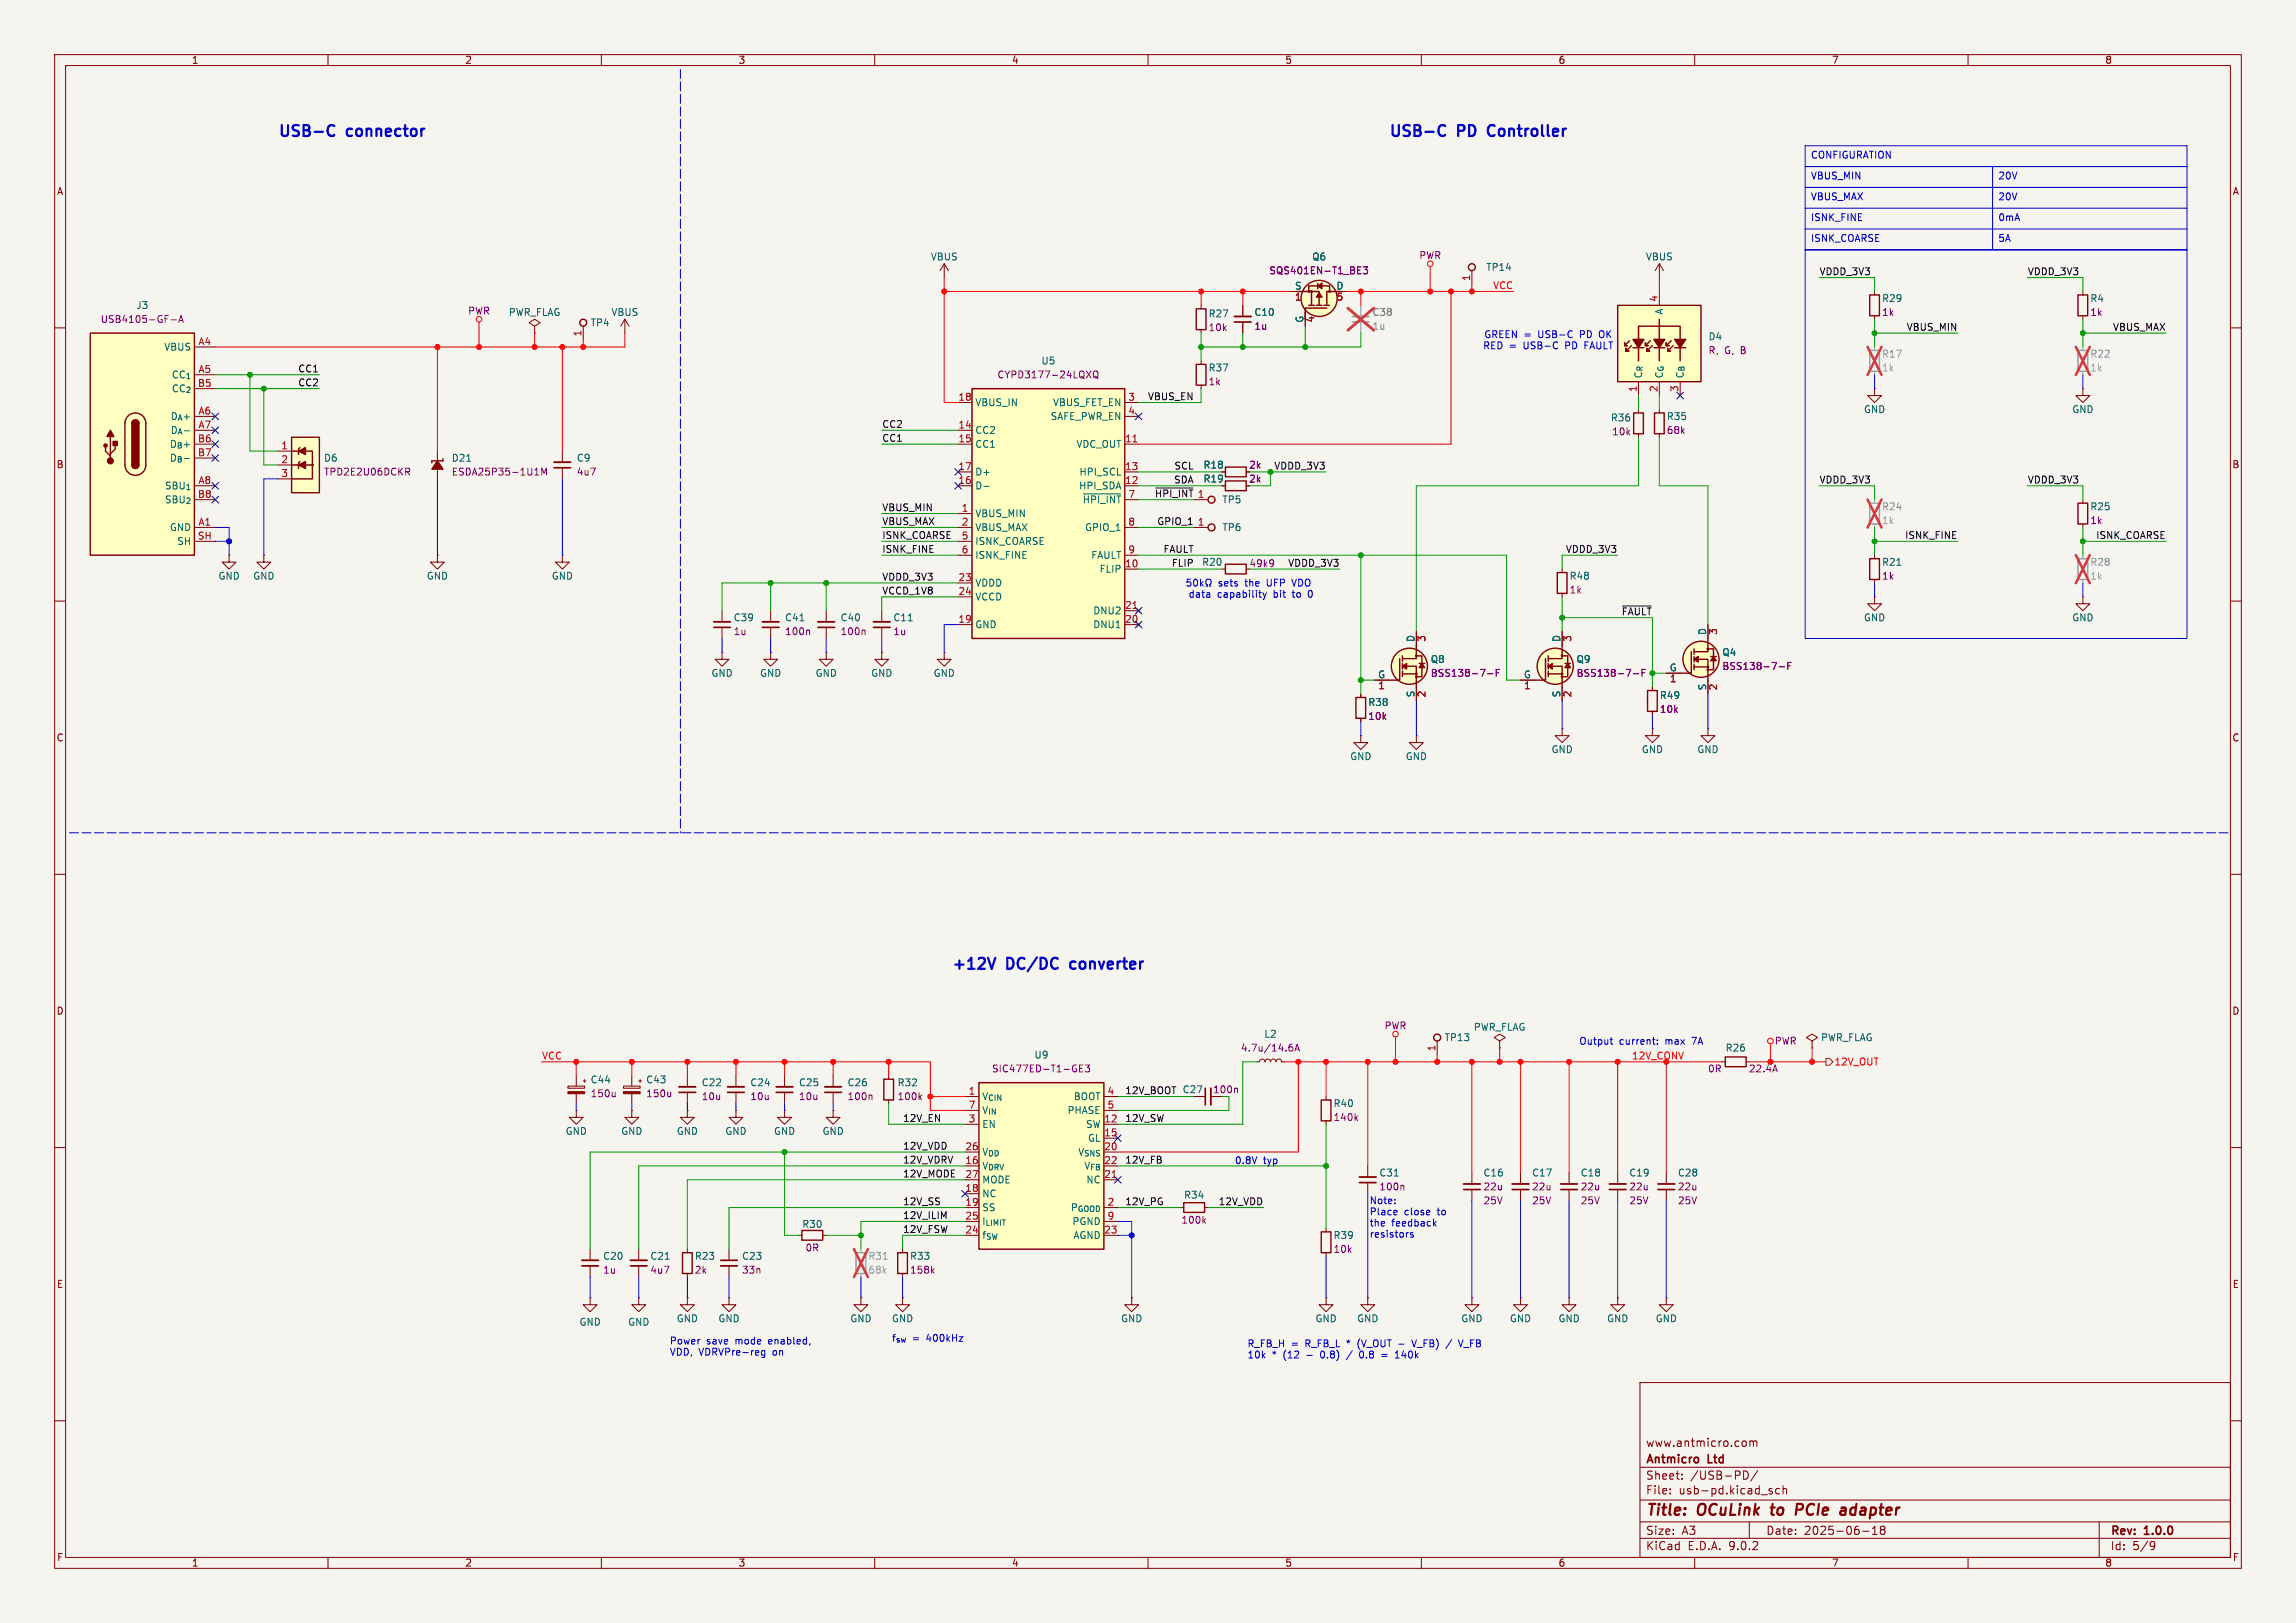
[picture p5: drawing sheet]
<svg xmlns="http://www.w3.org/2000/svg" width="420mm" height="297mm" viewBox="0 0 420 297" stroke-linecap="round" stroke-linejoin="round" font-family="sans-serif">
<defs><g id="words">
<g font-size="2.8" fill="#0000c2">
<text x="50.8" y="25.2">USB-C</text>
<text x="63.6" y="25.2">connector</text>
<text x="254" y="25.2">USB-C</text>
<text x="266.8" y="25.2">PD</text>
<text x="273.1" y="25.2">Controller</text>
<text x="174" y="177.6">+12V</text>
<text x="184.3" y="177.6">DC/DC</text>
<text x="196.7" y="177.6">converter</text>
</g>
<g font-size="2.8" fill="#840000">
<text x="301" y="277.9">Title:</text>
<text x="310.6" y="277.9">OCuLink</text>
<text x="324.9" y="277.9">to</text>
<text x="330.2" y="277.9">PCIe</text>
<text x="339.1" y="277.9">adapter</text>
</g>
<g font-size="2.1" fill="#840000">
<text x="301" y="268.2">Antmicro</text>
<text x="301" y="265">www.antmicro.com</text>
<text x="312.5" y="268.2">Ltd</text>
<text x="301" y="273.7">File:</text>
<text x="301" y="271">Sheet:</text>
<text x="307.1" y="273.7">usb-pd.kicad_sch</text>
<text x="309.2" y="271">/USB-PD/</text>
<text x="301" y="281.1">Size:</text>
<text x="307.6" y="281.1">A3</text>
<text x="323" y="281.1">Date:</text>
<text x="330" y="281.1">2025-06-18</text>
<text x="386" y="281.3">Rev:</text>
<text x="392.4" y="281.3">1.0.0</text>
<text x="301" y="283.9">KiCad</text>
<text x="308.7" y="283.9">E.D.A.</text>
<text x="316.3" y="283.9">9.0.2</text>
<text x="386" y="283.9">Id:</text>
<text x="390.1" y="283.9">5/9</text>
</g>
<g font-size="1.8" fill="#840000">
<text x="35" y="11.9">1</text>
<text x="85" y="11.9">2</text>
<text x="135" y="11.9">3</text>
<text x="185" y="11.9">4</text>
<text x="235" y="11.9">5</text>
<text x="285" y="11.9">6</text>
<text x="335" y="11.9">7</text>
<text x="385" y="11.9">8</text>
<text x="10.3" y="35.9">A</text>
<text x="408.3" y="35.9">A</text>
<text x="10.3" y="85.9">B</text>
<text x="228.4" y="86">2k</text>
<text x="228.4" y="88.5">2k</text>
<text x="408.2" y="85.9">B</text>
<text x="10.3" y="135.9">C</text>
<text x="408.2" y="135.9">C</text>
<text x="10.3" y="185.9">D</text>
<text x="408.2" y="185.9">D</text>
<text x="10.3" y="235.9">E</text>
<text x="408.3" y="235.9">E</text>
<text x="10.3" y="285.9">F</text>
<text x="35" y="286.9">1</text>
<text x="85" y="286.9">2</text>
<text x="135" y="286.9">3</text>
<text x="185" y="286.9">4</text>
<text x="235" y="286.9">5</text>
<text x="285" y="286.9">6</text>
<text x="335" y="286.9">7</text>
<text x="385" y="286.9">8</text>
<text x="408.3" y="285.9">F</text>
</g>
<g font-size="1.8" fill="#0000c2">
<text x="331.2" y="29.3">CONFIGURATION</text>
<text x="331.2" y="33.2">VBUS_MIN</text>
<text x="365.4" y="33.2">20V</text>
<text x="331.2" y="37">VBUS_MAX</text>
<text x="331.2" y="40.8">ISNK_FINE</text>
<text x="365.4" y="37">20V</text>
<text x="365.4" y="40.8">0mA</text>
<text x="331.2" y="44.6">ISNK_COARSE</text>
<text x="365.4" y="44.6">5A</text>
<text x="271.2" y="64.1">RED =</text>
<text x="271.4" y="62.1">GREEN =</text>
<text x="278.8" y="64.1">USB-C</text>
<text x="281.5" y="62.1">USB-C</text>
<text x="286.6" y="64.1">PD</text>
<text x="289.3" y="62.1">PD</text>
<text x="290.3" y="64.1">FAULT</text>
<text x="293" y="62.1">OK</text>
<text x="222.8" y="107.5">sets</text>
<text x="227.9" y="107.5">the</text>
<text x="232" y="107.5">UFP</text>
<text x="236.9" y="107.5">VDO</text>
<text x="217.3" y="109.6">data</text>
<text x="222.7" y="109.6">capability</text>
<text x="233.1" y="109.6">bit</text>
<text x="236.7" y="109.6">to</text>
<text x="239.8" y="109.6">0</text>
<text x="288.8" y="191.3">Output</text>
<text x="296.2" y="191.3">current:</text>
<text x="304.7" y="191.3">max</text>
<text x="309.8" y="191.3">7A</text>
<text x="225.8" y="213.1">0.8V</text>
<text x="231.1" y="213.1">typ</text>
<text x="250.4" y="220.4">Note:</text>
<text x="250.4" y="222.5">Place</text>
<text x="250.4" y="224.5">the</text>
<text x="250.4" y="226.6">resistors</text>
<text x="254.6" y="224.5">feedback</text>
<text x="256.9" y="222.5">close</text>
<text x="263.1" y="222.5">to</text>
<text x="163.1" y="245.6">f_{sw}</text>
<text x="166.9" y="245.6">=</text>
<text x="169.6" y="245.6">400kHz</text>
<text x="122.4" y="246.1">Power</text>
<text x="122.4" y="248.2">VDD, VDRVPre-reg</text>
<text x="129.2" y="246.1">save</text>
<text x="134.6" y="246.1">mode</text>
<text x="140.9" y="246.1">enabled,</text>
<text x="141.5" y="248.2">on</text>
<text x="228.1" y="246.6">R_FB_H</text>
<text x="228.1" y="248.7">10k</text>
<text x="232.7" y="248.7">*</text>
<text x="234.8" y="248.7">(12</text>
<text x="236.2" y="246.6">=</text>
<text x="238.9" y="246.6">R_FB_L</text>
<text x="239.3" y="248.7">-</text>
<text x="242" y="248.7">0.8)</text>
<text x="246.7" y="246.6">*</text>
<text x="248.8" y="246.6">(V_OUT -</text>
<text x="249.6" y="248.7">0.8</text>
<text x="253.8" y="248.7">=</text>
<text x="256.5" y="248.7">140k</text>
<text x="259.2" y="246.6">V_FB)</text>
<text x="268.2" y="246.6">V_FB</text>
</g>
<g font-size="1.8" fill="#006464">
<text x="170.2" y="47.9">VBUS</text>
<text x="239.9" y="47.9">Q6</text>
<text x="301" y="47.9">VBUS</text>
<text x="236.8" y="53.1">S</text>
<text x="244.4" y="53.1">D</text>
<text x="271.8" y="49.8">TP14</text>
<text x="24.8" y="56.7">J3</text>
<text x="93" y="58">PWR_FLAG</text>
<text x="107.9" y="59.9">TP4</text>
<text x="111.7" y="58">VBUS</text>
<text x="221" y="58.3">R27</text>
<text x="229.4" y="58">C10</text>
<text x="238.5" y="59.2" transform="rotate(-90 238.5 59.2)">G</text>
<text x="304.4" y="57.7" transform="rotate(-90 304.4 57.7)">A</text>
<text x="344.2" y="55.5">R29</text>
<text x="382.3" y="55.5">R4</text>
<text x="30" y="64.4">VBUS</text>
<text x="312.4" y="62.5">D4</text>
<text x="31.3" y="69.4">CC_{1}</text>
<text x="31.3" y="72">CC_{2}</text>
<text x="190.4" y="66.9">U5</text>
<text x="221" y="68.2">R37</text>
<text x="300.6" y="69.3" transform="rotate(-90 300.6 69.3)">C_{R}</text>
<text x="304.4" y="69.3" transform="rotate(-90 304.4 69.3)">C_{G}</text>
<text x="308.2" y="69.3" transform="rotate(-90 308.2 69.3)">C_{B}</text>
<text x="31.1" y="77.1">D_{A}+</text>
<text x="178.3" y="74.5">VBUS_IN</text>
<text x="192.1" y="77.1">SAFE_PWR_EN</text>
<text x="192.5" y="74.5">VBUS_FET_EN</text>
<text x="294.6" y="77.3">R36</text>
<text x="304.8" y="77.1">R35</text>
<text x="340.9" y="75.8">GND</text>
<text x="379" y="75.8">GND</text>
<text x="31" y="82.1">D_{B}+</text>
<text x="31.1" y="79.6">D_{A}-</text>
<text x="178.3" y="79.6">CC2</text>
<text x="178.3" y="82.1">CC1</text>
<text x="196.8" y="82.1">VDC_OUT</text>
<text x="30" y="89.8">SBU_{1}</text>
<text x="31" y="84.7">D_{B}-</text>
<text x="59.2" y="84.7">D6</text>
<text x="82.5" y="84.7">D21</text>
<text x="105.4" y="84.7">C9</text>
<text x="178.3" y="87.2">D+</text>
<text x="178.3" y="89.8">D-</text>
<text x="197.3" y="89.8">HPI_SDA</text>
<text x="197.3" y="87.2">HPI_SCL</text>
<text x="220" y="86">R18</text>
<text x="220" y="88.5">R19</text>
<text x="30" y="92.3">SBU_{2}</text>
<text x="178.3" y="94.8">VBUS_MIN</text>
<text x="198" y="92.3">~{HPI_INT}</text>
<text x="223.5" y="92.3">TP5</text>
<text x="382.3" y="93.6">R25</text>
<text x="31" y="97.4">GND</text>
<text x="32.3" y="99.9">SH</text>
<text x="178.3" y="97.4">VBUS_MAX</text>
<text x="178.3" y="99.9">ISNK_COARSE</text>
<text x="198.4" y="97.4">GPIO_1</text>
<text x="223.5" y="97.4">TP6</text>
<text x="39.9" y="106.3">GND</text>
<text x="46.2" y="106.3">GND</text>
<text x="78" y="106.3">GND</text>
<text x="100.8" y="106.3">GND</text>
<text x="178.3" y="102.5">ISNK_FINE</text>
<text x="178.3" y="107.5">VDDD</text>
<text x="199.5" y="102.5">FAULT</text>
<text x="201" y="105">FLIP</text>
<text x="219.8" y="103.7">R20</text>
<text x="287" y="106.3">R48</text>
<text x="344.2" y="103.7">R21</text>
<text x="134.1" y="113.9">C39</text>
<text x="143.5" y="113.9">C41</text>
<text x="153.7" y="113.9">C40</text>
<text x="163.3" y="113.9">C11</text>
<text x="178.3" y="110.1">VCCD</text>
<text x="199.9" y="112.6">DNU2</text>
<text x="340.9" y="113.9">GND</text>
<text x="379" y="113.9">GND</text>
<text x="178.3" y="115.2">GND</text>
<text x="199.9" y="115.2">DNU1</text>
<text x="258.8" y="117.6" transform="rotate(-90 258.8 117.6)">D</text>
<text x="285.5" y="117.6" transform="rotate(-90 285.5 117.6)">D</text>
<text x="312.2" y="116.3" transform="rotate(-90 312.2 116.3)">D</text>
<text x="130" y="124.1">GND</text>
<text x="138.9" y="124.1">GND</text>
<text x="149.1" y="124.1">GND</text>
<text x="159.3" y="124.1">GND</text>
<text x="170.7" y="124.1">GND</text>
<text x="252" y="124.2">G</text>
<text x="261.6" y="121.5">Q8</text>
<text x="278.7" y="124.2">G</text>
<text x="288.3" y="121.5">Q9</text>
<text x="305.3" y="122.9">G</text>
<text x="315" y="120.2">Q4</text>
<text x="250.2" y="129.4">R38</text>
<text x="258.8" y="127.7" transform="rotate(-90 258.8 127.7)">S</text>
<text x="285.5" y="127.7" transform="rotate(-90 285.5 127.7)">S</text>
<text x="303.5" y="128.1">R49</text>
<text x="312.2" y="126.4" transform="rotate(-90 312.2 126.4)">S</text>
<text x="246.9" y="139.3">GND</text>
<text x="257" y="139.3">GND</text>
<text x="283.7" y="138">GND</text>
<text x="300.2" y="138">GND</text>
<text x="310.4" y="138">GND</text>
<text x="231.2" y="190.1">L2</text>
<text x="264.2" y="190.7">TP13</text>
<text x="269.5" y="188.8">PWR_FLAG</text>
<text x="333" y="190.7">PWR_FLAG</text>
<text x="189.1" y="193.9">U9</text>
<text x="315.6" y="192.6">R26</text>
<text x="107.9" y="198.4">C44</text>
<text x="118.1" y="198.4">C43</text>
<text x="128.3" y="199">C22</text>
<text x="137.2" y="199">C24</text>
<text x="146" y="199">C25</text>
<text x="154.9" y="199">C26</text>
<text x="164.1" y="199">R32</text>
<text x="179.6" y="201.5">V_{CIN}</text>
<text x="196.3" y="201.5">BOOT</text>
<text x="216.2" y="200.2">C27</text>
<text x="243.8" y="202.8">R40</text>
<text x="103.4" y="207.9">GND</text>
<text x="113.5" y="207.9">GND</text>
<text x="123.7" y="207.9">GND</text>
<text x="132.6" y="207.9">GND</text>
<text x="141.5" y="207.9">GND</text>
<text x="150.4" y="207.9">GND</text>
<text x="179.6" y="204.1">V_{IN}</text>
<text x="179.6" y="206.6">EN</text>
<text x="195.2" y="204.1">PHASE</text>
<text x="198.6" y="206.6">SW</text>
<text x="198.9" y="209.1">GL</text>
<text x="179.6" y="211.7">V_{DD}</text>
<text x="179.6" y="214.2">V_{DRV}</text>
<text x="197.1" y="211.7">V_{SNS}</text>
<text x="198.2" y="214.2">V_{FB}</text>
<text x="252.2" y="215.5">C31</text>
<text x="271.3" y="215.5">C16</text>
<text x="280.2" y="215.5">C17</text>
<text x="289.1" y="215.5">C18</text>
<text x="297.9" y="215.5">C19</text>
<text x="306.8" y="215.5">C28</text>
<text x="179.6" y="216.8">MODE</text>
<text x="179.6" y="219.3">NC</text>
<text x="179.6" y="221.8">SS</text>
<text x="195.7" y="221.8">P_{GOOD}</text>
<text x="198.6" y="216.8">NC</text>
<text x="216.5" y="219.6">R34</text>
<text x="146.6" y="224.9">R30</text>
<text x="179.6" y="224.4">I_{LIMIT}</text>
<text x="179.6" y="226.9">f_{SW}</text>
<text x="196.1" y="224.4">PGND</text>
<text x="196.3" y="226.9">AGND</text>
<text x="243.8" y="226.9">R39</text>
<text x="110.2" y="230.7">C20</text>
<text x="118.9" y="230.7">C21</text>
<text x="127" y="230.7">R23</text>
<text x="135.6" y="230.7">C23</text>
<text x="166.4" y="230.7">R33</text>
<text x="105.9" y="242.8">GND</text>
<text x="114.8" y="242.8">GND</text>
<text x="123.7" y="242.2">GND</text>
<text x="131.3" y="242.2">GND</text>
<text x="155.4" y="242.2">GND</text>
<text x="163.1" y="242.2">GND</text>
<text x="205" y="242.2">GND</text>
<text x="240.5" y="242.2">GND</text>
<text x="248.2" y="242.2">GND</text>
<text x="267.2" y="242.2">GND</text>
<text x="276.1" y="242.2">GND</text>
<text x="285" y="242.2">GND</text>
<text x="293.9" y="242.2">GND</text>
<text x="302.8" y="242.2">GND</text>
</g>
<g font-size="1.8" fill="#840084">
<text x="259.5" y="47.6">PWR</text>
<text x="232.1" y="50.4">SQS401EN-T1_BE3</text>
<text x="18.3" y="59.3">USB4105-GF-A</text>
<text x="85.5" y="57.8">PWR</text>
<text x="344.2" y="58">1k</text>
<text x="382.3" y="58">1k</text>
<text x="221" y="60.8">10k</text>
<text x="229.4" y="60.6">1u</text>
<text x="312.4" y="65">R,</text>
<text x="315.5" y="65">G, B</text>
<text x="182.4" y="69.4">CYPD3177-24LQXQ</text>
<text x="221" y="70.7">1k</text>
<text x="294.8" y="79.9">10k</text>
<text x="304.8" y="79.6">68k</text>
<text x="59.2" y="87.2">TPD2E2U06DCKR</text>
<text x="82.5" y="87.2">ESDA25P35-1U1M</text>
<text x="105.4" y="87.2">4u7</text>
<text x="382.3" y="96.1">1k</text>
<text x="228.5" y="104">49k9</text>
<text x="344.2" y="106.3">1k</text>
<text x="287" y="108.8">1k</text>
<text x="134.1" y="116.4">1u</text>
<text x="143.5" y="116.4">100n</text>
<text x="153.7" y="116.4">100n</text>
<text x="163.3" y="116.4">1u</text>
<text x="261.6" y="124.1">BSS138-7-F</text>
<text x="288.3" y="124.1">BSS138-7-F</text>
<text x="315" y="122.8">BSS138-7-F</text>
<text x="250.2" y="131.9">10k</text>
<text x="303.5" y="130.7">10k</text>
<text x="253.2" y="188.6">PWR</text>
<text x="324.5" y="191.4">PWR</text>
<text x="181.4" y="196.4">SIC477ED-T1-GE3</text>
<text x="226.9" y="192.6">4.7u/14.6A</text>
<text x="312.4" y="196.4">0R</text>
<text x="319.8" y="196.4">22.4A</text>
<text x="107.9" y="201">150u</text>
<text x="118.1" y="201">150u</text>
<text x="128.3" y="201.5">10u</text>
<text x="137.2" y="201.5">10u</text>
<text x="146" y="201.5">10u</text>
<text x="154.9" y="201.5">100n</text>
<text x="164.1" y="201.5">100k</text>
<text x="243.8" y="205.3">140k</text>
<text x="252.2" y="218">100n</text>
<text x="271.3" y="218">22u</text>
<text x="271.3" y="220.6">25V</text>
<text x="280.2" y="218">22u</text>
<text x="280.2" y="220.6">25V</text>
<text x="289.1" y="218">22u</text>
<text x="289.1" y="220.6">25V</text>
<text x="297.9" y="218">22u</text>
<text x="298" y="220.6">25V</text>
<text x="306.8" y="218">22u</text>
<text x="306.8" y="220.6">25V</text>
<text x="216" y="224.1">100k</text>
<text x="110.2" y="233.3">1u</text>
<text x="118.9" y="233.3">4u7</text>
<text x="127" y="233.3">2k</text>
<text x="135.6" y="233.3">33n</text>
<text x="147.3" y="229.2">0R</text>
<text x="166.4" y="233.3">158k</text>
<text x="243.8" y="229.5">10k</text>
</g>
<g font-size="1.8" fill="#a90000">
<text x="269" y="51.5" transform="rotate(-90 269 51.5)">1</text>
<text x="236.8" y="55.3">1</text>
<text x="240.7" y="59.1" transform="rotate(-90 240.7 59.1)">4</text>
<text x="244.4" y="55.3">5</text>
<text x="303.3" y="55.3" transform="rotate(-90 303.3 55.3)">4</text>
<text x="36.2" y="63.2">A4</text>
<text x="106.4" y="61.7" transform="rotate(-90 106.4 61.7)">1</text>
<text x="36.1" y="70.9">B5</text>
<text x="36.2" y="68.3">A5</text>
<text x="299.5" y="71.8" transform="rotate(-90 299.5 71.8)">1</text>
<text x="303.3" y="71.8" transform="rotate(-90 303.3 71.8)">2</text>
<text x="307.1" y="71.8" transform="rotate(-90 307.1 71.8)">3</text>
<text x="36.2" y="75.9">A6</text>
<text x="175.2" y="73.4">18</text>
<text x="206.3" y="73.4">3</text>
<text x="206.3" y="75.9">4</text>
<text x="36.1" y="81">B6</text>
<text x="36.1" y="83.6">B7</text>
<text x="36.2" y="78.5">A7</text>
<text x="51.4" y="82.3">1</text>
<text x="175.2" y="78.5">14</text>
<text x="175.2" y="81">15</text>
<text x="205.7" y="81">11</text>
<text x="36.2" y="88.6">A8</text>
<text x="51.4" y="84.8">2</text>
<text x="51.4" y="87.4">3</text>
<text x="175.2" y="86.1">17</text>
<text x="175.2" y="88.6">16</text>
<text x="205.7" y="86.1">13</text>
<text x="205.7" y="88.6">12</text>
<text x="36.1" y="91.2">B8</text>
<text x="175.8" y="93.7">1</text>
<text x="206.3" y="91.2">7</text>
<text x="219" y="91.2">1</text>
<text x="36.1" y="98.8">SH</text>
<text x="36.2" y="96.3">A1</text>
<text x="175.8" y="96.3">2</text>
<text x="175.8" y="98.8">5</text>
<text x="175.8" y="101.3">6</text>
<text x="206.3" y="96.3">8</text>
<text x="206.3" y="101.3">9</text>
<text x="219" y="96.3">1</text>
<text x="175.2" y="106.4">23</text>
<text x="205.7" y="103.9">10</text>
<text x="175.2" y="109">24</text>
<text x="205.7" y="111.5">21</text>
<text x="175.2" y="114">19</text>
<text x="205.7" y="114">20</text>
<text x="261.1" y="117.5" transform="rotate(-90 261.1 117.5)">3</text>
<text x="287.7" y="117.5" transform="rotate(-90 287.7 117.5)">3</text>
<text x="314.4" y="116.3" transform="rotate(-90 314.4 116.3)">3</text>
<text x="305.4" y="125.2">1</text>
<text x="252" y="126.4">1</text>
<text x="261.1" y="127.7" transform="rotate(-90 261.1 127.7)">2</text>
<text x="278.7" y="126.4">1</text>
<text x="287.7" y="127.7" transform="rotate(-90 287.7 127.7)">2</text>
<text x="314.4" y="126.4" transform="rotate(-90 314.4 126.4)">2</text>
<text x="262.6" y="192.5" transform="rotate(-90 262.6 192.5)">1</text>
<text x="177.1" y="200.4">1</text>
<text x="177.1" y="202.9">7</text>
<text x="202.5" y="200.4">4</text>
<text x="202.5" y="202.9">5</text>
<text x="177.1" y="205.5">3</text>
<text x="201.9" y="205.5">12</text>
<text x="201.9" y="208">15</text>
<text x="176.5" y="210.6">26</text>
<text x="176.5" y="213.1">16</text>
<text x="176.5" y="215.6">27</text>
<text x="201.9" y="210.6">20</text>
<text x="201.9" y="213.1">22</text>
<text x="201.9" y="215.6">21</text>
<text x="176.5" y="218.2">18</text>
<text x="176.5" y="220.7">19</text>
<text x="202.5" y="220.7">2</text>
<text x="176.5" y="223.3">25</text>
<text x="176.5" y="225.8">24</text>
<text x="201.9" y="225.8">23</text>
<text x="202.5" y="223.3">9</text>
</g>
<g font-size="1.8" fill="#f00">
<text x="273" y="53">VCC</text>
<text x="99.1" y="194">VCC</text>
<text x="298.4" y="194">12V_CONV</text>
<text x="335.5" y="195.2">12V_OUT</text>
</g>
<g font-size="1.8" fill="#0f0f0f">
<text x="332.7" y="50.5">VDDD_3V3</text>
<text x="370.8" y="50.5">VDDD_3V3</text>
<text x="348.7" y="60.6">VBUS_MIN</text>
<text x="386.4" y="60.6">VBUS_MAX</text>
<text x="54.5" y="70.8">CC2</text>
<text x="54.5" y="68.2">CC1</text>
<text x="209.9" y="73.3">VBUS_EN</text>
<text x="161.3" y="78.4">CC2</text>
<text x="161.3" y="80.9">CC1</text>
<text x="214.7" y="88.6">SDA</text>
<text x="214.7" y="86">SCL</text>
<text x="233" y="86">VDDD_3V3</text>
<text x="332.7" y="88.6">VDDD_3V3</text>
<text x="370.8" y="88.6">VDDD_3V3</text>
<text x="161.3" y="93.6">VBUS_MIN</text>
<text x="211.2" y="91.1">~{HPI_INT}</text>
<text x="161.3" y="101.3">ISNK_FINE</text>
<text x="161.3" y="96.2">VBUS_MAX</text>
<text x="161.3" y="98.7">ISNK_COARSE</text>
<text x="211.6" y="96.2">GPIO_1</text>
<text x="212.7" y="101.3">FAULT</text>
<text x="286.3" y="101.3">VDDD_3V3</text>
<text x="348.4" y="98.7">ISNK_FINE</text>
<text x="383.3" y="98.7">ISNK_COARSE</text>
<text x="161.3" y="106.3">VDDD_3V3</text>
<text x="214.2" y="103.8">FLIP</text>
<text x="235.5" y="103.8">VDDD_3V3</text>
<text x="161.3" y="108.9">VCCD_1V8</text>
<text x="296.6" y="112.7">~{FAULT}</text>
<text x="205.7" y="200.3">12V_BOOT</text>
<text x="165.1" y="205.4">12V_EN</text>
<text x="205.7" y="205.4">12V_SW</text>
<text x="165.1" y="213">12V_VDRV</text>
<text x="165.1" y="210.5">12V_VDD</text>
<text x="165.1" y="215.6">12V_MODE</text>
<text x="205.7" y="213">12V_FB</text>
<text x="165.1" y="220.6">12V_SS</text>
<text x="205.7" y="220.6">12V_PG</text>
<text x="222.8" y="220.6">12V_VDD</text>
<text x="165.1" y="225.7">12V_FSW</text>
<text x="165.1" y="223.2">12V_ILIM</text>
</g>
<g font-size="1.8" fill="#939391">
<text x="251" y="58">C38</text>
<text x="344.2" y="65.6">R17</text>
<text x="382.3" y="65.6">R22</text>
<text x="344.2" y="93.6">R24</text>
<text x="382.3" y="103.7">R28</text>
<text x="158.7" y="230.7">R31</text>
</g>
<g font-size="1.8" fill="#9c9b98">
<text x="251" y="60.6">1u</text>
<text x="344.2" y="68.2">1k</text>
<text x="382.3" y="68.2">1k</text>
<text x="344.2" y="96.1">1k</text>
<text x="382.3" y="106.3">1k</text>
<text x="158.7" y="233.3">68k</text>
</g>
<text font-size="1.8" fill="#009600" x="221.8" y="200.2">100n</text>
</g></defs>
<path d="M0 0h420v297h-420z" fill="#f5f4ef" stroke="#f5f4ef" stroke-width=".18"/>
<g fill="none" stroke="#840000" stroke-width=".18">
<path d="M10 10h400v277h-400zM12 12h396v273h-396zM60 10v2M110 10v2M160 10v2M210 10v2M260 10v2M310 10v2M360 10v2M97.8 59.7l1-.6-1-.7-1 .7 1 .6v1.3M106.7 59.7v2.5M114.3 58.4l-.8 1.3"/>
<path d="M114.3 58.4l.8 1.3M114.3 58.4v2.6M342.9 53.3v.7M342.9 57.8v.6M381 53.3v.7M381 57.8v.6M10 60h2M97.8 61h.1M408 60h2M80 82.6v1.9M80 85.7v1.9M102.9 82.6v2"/>
<path d="M102.9 85.6v2M381 91.4v.7M381 95.9v.6M10 110h2M80 101.6v1.3h-1.3l1.3 1.2 1.3-1.2h-1.3M80 101.6h.1M102.9 101.6v1.3h1.2l-1.2 1.2-1.3-1.2h1.3M102.9 101.6h.1M141 119.4v1.3h1.2l-1.2 1.2-1.3-1.2h1.3M141 119.4h.1M141 111.8v2M141 114.8v2"/>
<path d="M151.1 119.4v1.3h1.3l-1.3 1.2-1.2-1.2h1.2M151.1 119.4h.1M161.3 111.8v2M161.3 114.8v2M381 109.2v1.3h1.3l-1.3 1.3-1.3-1.3h1.3M381 109.2h.1M408 110h2M10 160h2M408 160h2M10 210h2M408 210h2M300 253h108v32h-108z"/>
<path d="M10 260h2M300 278.5h108M300 274.5h108M300 268.5h108M305.5 273.2v.2M305.5 272.5v.1M307.7 270.5v.2M307.7 269.8v.1M318.9 269.2a.76 .76 0 0 1 .9 .7 .76 .76 0 0 1-.9 .8M319.2 263.7l.2 .3v.4l-.2 .3M320 278.5v3M320.1 263.8l.4-.1 .2 .2"/>
<path d="M320.1 263.7v1M320.7 263.9l.2-.2 .4 .1 .1 .9M320.7 263.9v.8M321.5 269.1l-1.3 1.9M323.8 272.9l.4 .1v.2l-.2 .2h-.3M323.8 272.4l.4 .1M325.5 272.5l-.4-.1-.3 .3v.4l.1 .2h.6M326.2 272.5l.2-.1 .3 .1 .1 .9M326.2 271.9v1.5M342.5 279.7l.4-.4v1.5M344 279.4l-.1 .2 .3 .3M344.2 279.9l-.3 .3 .1 .4 .2 .2 .5-.1 .1-.2-.1-.4-.2-.2"/>
<path d="M344.2 279.9h.3M344.7 279.4l.1 .2-.3 .3M384 278.5v6.5M408 260h2M60 285v2M110 285v2M160 285v2M210 285v2M260 285v2M300 281.5h108M310 285v2M340.7 280.2h1.2"/>
<path d="M342.5 280.8h.9M360 285v2M393.6 282.1l.5 .1a.99 .99 0 0 1-.4 1.4h-.3M394.2 282.7l-.3 .3h-.3"/>
</g>
<path d="M323.9 275.9h.7M324.3 275.2l-.3 1.7 .3 .3M329.5 275.2h-.8l-.2 2M329.6 276.2l-1 .1M337.4 275.9l.3 .3-.2 1M337.5 277.1l-.2 .1M337.6 276.3l-.6 .1" fill="none" stroke="#840000" stroke-width=".4"/>
<path d="M101.3 85.6h3.1M139.4 114.8h3.1M159.8 114.8h3" fill="none" stroke="#840000" stroke-width=".3"/>
<path d="M101.3 84.6h3.1M139.4 113.8h3.1M159.8 113.8h3" fill="none" stroke="#840000" stroke-width=".33"/>
<g fill="none" stroke="#840000" stroke-width=".25">
<path d="M342 54h1.8v3.8h-1.8zM380.1 54h1.8v3.8h-1.8zM81 83.9v.4h-2v.4M380.1 92.1h1.8v3.8h-1.8z"/>
<circle cx="106.7" cy="59.1" r=".63"/>
</g>
<path d="M85.4 84.4h.7M146.3 113.6h.8M166.1 113.6h.8" fill="none" stroke="#006464" stroke-width=".18"/>
<path d="M342 64.1h1.8v3.8h-1.8zM380.1 102.2h1.8v3.8h-1.8z" fill="none" stroke="#9c9b98" stroke-width=".25"/>
<path d="M342.9 63.5v.6M342.9 67.9v.7M381 101.6v.6M381 106v.7" fill="none" stroke="#9c9b98" stroke-width=".18"/>
<path d="M341.6 63.5l2.6 5.1M344.2 63.5l-2.6 5.1M379.7 101.6l2.6 5.1M382.3 101.6l-2.6 5.1" fill="none" stroke="#e12e31" stroke-width=".46"/>
<path d="M97.8 86.9h.8M99.1 86.9v-1.2l.4 .9 .4-.9v1.2M147.9 115.3l.2 .2v.6" fill="none" stroke="#840084" stroke-width=".18"/>
<path d="M80 84.3l1 1.6h-2z" fill="#840000" stroke="#840000" stroke-width=".25"/>
<path d="M177.8 71.1h27.9v45.7h-27.9z" fill="#ffffc2"/>
<g fill="none" stroke="#840000" stroke-width=".25">
<path d="M177.8 71.1h27.9v45.7h-27.9z"/>
<circle cx="262.9" cy="189.9" r=".63"/>
</g>
<g fill="none" stroke="#840000" stroke-width=".18">
<path d="M175.3 73.7h2.5M175.3 78.7h2.5M205.7 73.7h2.6M205.7 76.2h2.6M175.3 81.3h2.5M175.3 86.4h2.5M175.3 88.9h2.5M175.3 94h2.5M175.3 96.5h2.5M175.3 99.1h2.5M205.7 81.3h2.6M205.7 86.4h2.6"/>
<path d="M205.7 88.9h2.6M205.7 96.5h2.6M205.7 91.4h2.6M175.3 101.6h2.5M175.3 106.7h2.5M175.3 109.2h2.5M175.3 114.3h2.5M205.7 101.6h2.6M205.7 114.3h2.6M205.7 104.1h2.6M205.7 111.8h2.6M207.9 111.4l.8 .7"/>
<path d="M207.9 113.9l.8 .8M208.7 111.4l-.8 .7M208.7 113.9l-.8 .8M262.9 190.5v2.5"/>
</g>
<path d="M180 89h.9M198.2 90.4h6.8" fill="none" stroke="#006464" stroke-width=".18"/>
<path d="M207.3 80.9h.7M207.3 111.3h.7" fill="none" stroke="#a90000" stroke-width=".18"/>
<path d="M198.7 67.9l.9 1.3M199.6 67.9l-.9 1.3M200.2 68l.1-.1a.43 .43 0 0 1 .5 .4v.4a.42 .42 0 0 1-.4 .5 .42 .42 0 0 1-.4-.5v-.4zM200.2 68.9l.7 .4" fill="none" stroke="#840084" stroke-width=".18"/>
<g fill="#ffffc2">
<path d="M309.9 118.7v1.1z"/>
<path d="M309.9 120.1v.6z"/>
<path d="M309.9 120.7v.5z"/>
<path d="M309.9 121.5v.5z"/>
<path d="M309.9 122v.6z"/>
</g>
<circle cx="311.1" cy="120.6" r="3.3" fill="#ffffc2" stroke="#ffffc2" stroke-width=".18"/>
<path d="M312.3 118.7h1.1v3.9h-1.1z" fill="#ffffc2"/>
<g fill="#ffffc2" stroke="#ffffc2" stroke-width=".18">
<circle cx="312.4" cy="118.7" r=".13"/>
<circle cx="312.4" cy="122" r=".13"/>
<circle cx="312.4" cy="122.6" r=".13"/>
</g>
<path d="M309.9 122h2.5" fill="none" stroke="#ffffc2" stroke-width=".18"/>
<path d="M312.9 120.1h1z" fill="#ffffc2"/>
<g fill="none" stroke="#840000" stroke-width=".25">
<path d="M309.4 119.3v3.9h-2.1M309.9 118.7v1.1M312.3 118.7h1.1v3.9h-1.1M312.4 116.8v2.5h-2.5M309.9 120.7h2.5v3.8M309.9 120.1v1.1M309.9 121.5v1.1M309.9 122h2.5M312.9 120.1h1"/>
<circle cx="312.4" cy="118.7" r=".13"/>
<circle cx="311.1" cy="120.6" r="3.3"/>
<circle cx="312.4" cy="122" r=".13"/>
<circle cx="312.4" cy="122.6" r=".13"/>
</g>
<g fill="#840000" stroke="#840000" stroke-width=".25">
<path d="M309.9 120.7l.7-.6v1.1z"/>
<path d="M313.4 120.1l.5 .8h-1z"/>
</g>
<g fill="none" stroke="#840000" stroke-width=".18">
<path d="M172.7 48.3l.8 1.2M172.7 48.3l-.7 1.2M172.7 48.3v2.5M312.4 114.3v2.5M304.8 123.2h2.5M312.4 124.5v2.5M278.1 214.6v2.1M278.1 217.7v2M287 214.6v2.1M287 217.7v2M278.1 237.5v1.3h1.3l-1.3 1.2-1.2-1.2h1.2M278.1 237.5h.1"/>
<path d="M287 237.5v1.3h1.3l-1.3 1.2-1.3-1.2h1.3M287 237.5h.1"/>
</g>
<path d="M325.5 122h.9M327 121.8h.5M327.6 121.2h-.6v1.3" fill="none" stroke="#840084" stroke-width=".18"/>
<path d="M276.6 217.7h3.1M285.5 217.7h3" fill="none" stroke="#840000" stroke-width=".3"/>
<path d="M276.6 216.7h3.1M285.5 216.7h3" fill="none" stroke="#840000" stroke-width=".33"/>
<path d="M179.1 198.1h22.8v30.5h-22.8z" fill="#ffffc2"/>
<path d="M298.8 75.6h1.8v3.8h-1.8zM302.6 75.6h1.8v3.8h-1.8zM179.1 198.1h22.8v30.5h-22.8zM241.7 201.3h1.8v3.8h-1.8zM164.2 229.2h1.8v3.8h-1.8zM241.7 225.4h1.8v3.8h-1.8z" fill="none" stroke="#840000" stroke-width=".25"/>
<g fill="none" stroke="#840000" stroke-width=".18">
<path d="M299.7 74.9v.7M299.7 79.4v.6M303.5 74.9v.7M303.5 79.4v.6M248.9 134.6v1.3h-1.3l1.3 1.3 1.3-1.3h-1.3M248.9 134.6h.1M259.1 134.6v1.3h-1.3l1.3 1.3 1.2-1.3h-1.2M259.1 134.6h.1M176.5 200.7h2.6M176.5 203.2h2.6M176.5 205.7h2.6M176.5 210.8h2.6"/>
<path d="M176.5 213.4h2.6M176.5 215.9h2.6M176.5 218.4h2.6M201.9 200.7h2.6M201.9 203.2h2.6M201.9 205.7h2.6M201.9 213.4h2.6M201.9 215.9h2.6M201.9 208.3h2.6M242.6 200.7v.6M242.6 205.1v.6M250.2 213.4v2"/>
<path d="M250.2 216.4v2M165.1 228.6v.6M165.1 233v.7M176.5 221h2.6M176.5 223.5h2.6M176.5 226.1h2.6M201.9 223.5h2.6M201.9 226.1h2.6M242.6 237.5v1.3h1.2l-1.2 1.2-1.3-1.2h1.3M242.6 237.5h.1M242.6 224.8v.6M242.6 229.2v.7"/>
<path d="M250.2 237.5v1.3h1.3l-1.3 1.2-1.3-1.2h1.3M250.2 237.5h.1"/>
</g>
<path d="M203.4 215.5h.8" fill="none" stroke="#a90000" stroke-width=".18"/>
<path d="M197.5 195.5h.4M198.1 194.9h-.6v1.3h.6M198.5 194.9h.8l-.4 .5 .3 .1v.5l-.1 .2-.6-.2M248 204.6l.4 .4M248.4 204.2l-.5 .5M256.6 216.9l.2 .2v.6M170.5 232.5l.4 .5M170.9 232.1l-.5 .5" fill="none" stroke="#840084" stroke-width=".18"/>
<path d="M248.7 216.4h3" fill="none" stroke="#840000" stroke-width=".3"/>
<path d="M248.7 215.4h3" fill="none" stroke="#840000" stroke-width=".33"/>
<path d="M255 215.2h.8" fill="none" stroke="#006464" stroke-width=".18"/>
<path d="M295.9 55.9h15.2v14h-15.2z" fill="#ffffc2"/>
<g fill="none" stroke="#840000" stroke-width=".25">
<path d="M295.9 55.9h15.2v14h-15.2zM303.5 58.4v1.3h3.8v2.5M298.1 62.4l-.9 .8v-.5v.5h.5h-.5M298.4 63.2l-1 1.1v-.5v.5h.5h-.5M298.7 63.6h2M299.7 62.2v-2.5h3.8v2.5M299.7 63.5v2.5M301.9 62.4l-.9 .8v-.5v.5h.5h-.5M302.3 63.2l-1.1 1.1v-.5v.5h.6h-.6M302.5 63.6h2M303.5 63.5v2.5M305.7 62.4l-.9 .8v-.5v.5h.5h-.5"/>
<path d="M306.1 63.2l-1 1.1v-.5v.5h.5h-.5M306.3 63.6h2.1M307.3 63.5v2.5M216.5 220.1h3.8v1.8h-3.8z"/>
</g>
<g fill="#840000" stroke="#840000" stroke-width=".25">
<path d="M298.7 62.1h2l-1 1.5z"/>
<path d="M302.5 62.1h2l-1 1.5z"/>
<path d="M306.3 62.1h2.1l-1.1 1.5z"/>
</g>
<path d="M303.5 53.3v2.6M299.7 69.9v2.5M303.5 69.9v2.5M307.3 69.9v2.5M218.4 200.7h2.1M215.9 221h.6M220.3 221h.7" fill="none" stroke="#840000" stroke-width=".18"/>
<path d="M220.5 199.1v3.1" fill="none" stroke="#840000" stroke-width=".3"/>
<path d="M221.5 199.1v3.1" fill="none" stroke="#840000" stroke-width=".33"/>
<path d="M226.2 199.1l.2 .2v.7M220.2 223.4l.3 .4M220.5 223l-.5 .5" fill="none" stroke="#840084" stroke-width=".18"/>
<g fill="#ffffc2">
<path d="M16.5 61h19.1v40.6h-19.1z"/>
<path d="M21.1 81.5v.7l-.9 .9z"/>
<path d="M19.3 81.9l.9 1.5-.9-.8z"/>
</g>
<path d="M20.2 79.9v4.3M22.9 77.5v7.6M26.7 77.5v7.6" fill="none" stroke="#ffffc2" stroke-width=".18"/>
<g fill="#ffffc2" stroke="#ffffc2" stroke-width=".18">
<path d="M24.3 77a.64 .64 0 0 1 .7-.1 .64 .64 0 0 1 .4 .6h-1.3z"/>
<path d="M23.4 76.1a1.9 1.9 0 0 1 2.1-.4 1.9 1.9 0 0 1 1.2 1.8h-3.8l.1-.8z"/>
<path d="M22.9 85.1h3.8a1.91 1.91 0 0 1-1.9 1.9 1.91 1.91 0 0 1-1.9-1.9z"/>
<path d="M24.1 85.1h1.3a.64 .64 0 0 1-.6 .6 .64 .64 0 0 1-.7-.6z"/>
</g>
<path d="M16.5 61h19.1v40.6h-19.1zM20.2 79.9v4.3M23.4 76.1a1.9 1.9 0 0 1 2.1-.4 1.9 1.9 0 0 1 1.2 1.8v7.6a1.91 1.91 0 0 1-1.9 1.9 1.91 1.91 0 0 1-1.9-1.9v-7.8l.1-.6zM24.1 77.5a.64 .64 0 0 1 .7-.7 .64 .64 0 0 1 .6 .7M19.3 81.9v.7l.9 .8M21.1 81.5v.7l-.9 .9M24.1 85.1a.64 .64 0 0 0 .7 .6 .64 .64 0 0 0 .6-.6" fill="none" stroke="#840000" stroke-width=".25"/>
<g fill="#840000" stroke="#840000" stroke-width=".25">
<path d="M20.2 78.7l.6 1.2h-1.2z"/>
<path d="M20.7 80.8h.8v.7h-.8z"/>
<path d="M24.1 77.5h1.3v7.6h-1.3z"/>
<path d="M24.3 77a.64 .64 0 0 1 .7-.1 .64 .64 0 0 1 .4 .6h-1.3z"/>
<path d="M24.1 85.1h1.3a.64 .64 0 0 1-.6 .6 .64 .64 0 0 1-.7-.6z"/>
<circle cx="19.3" cy="81.5" r=".28"/>
<circle cx="20.2" cy="84.3" r=".52"/>
</g>
<g fill="none" stroke="#840000" stroke-width=".18">
<path d="M303.5 48.3l-.7 1.2M303.5 48.3l.8 1.2M303.5 48.3v2.5M35.6 63.5h3.8M35.6 68.6h3.8M35.6 71.1h3.8M35.6 76.2h3.8M35.6 78.7h3.8M35.6 81.3h3.8M35.6 83.8h3.8M35.6 88.9h3.8M35.6 91.4h3.8"/>
<path d="M35.6 96.5h3.8M35.6 99.1h3.8"/>
</g>
<path d="M31.3 58.5h1M32.7 59l.4-1.3 .4 1.3M32.8 58.6h.6" fill="none" stroke="#840084" stroke-width=".18"/>
<g fill="#ffffc2">
<path d="M53.3 80h5.1v10.2h-5.1z"/>
<path d="M54.6 82.2l.3-.3-.3 1.3z"/>
<path d="M54.6 84.7l.3-.2-.3 1.2z"/>
</g>
<circle cx="57.1" cy="85.1" r=".13" fill="#ffffc2" stroke="#ffffc2" stroke-width=".18"/>
<g fill="none" stroke="#840000" stroke-width=".25">
<path d="M218.8 56.5h1.8v3.8h-1.8zM218.8 66.7h1.8v3.8h-1.8zM53.3 80h5.1v10.2h-5.1zM53.3 82.6h1.3M53.3 85.1h1.3M54.9 81.9l-.3 .3v1M54.9 84.5l-.3 .2v1M55.9 82.6h1.2v5h-3.8M55.9 85.1h1.2M224.2 85.5h3.8v1.7h-3.8zM224.2 88h3.8v1.8h-3.8zM342 102.2h1.8v3.8h-1.8z"/>
<path d="M248 127.6h1.8v3.8h-1.8zM161.7 197.5h1.7v3.8h-1.7z"/>
<circle cx="57.1" cy="85.1" r=".13"/>
<circle cx="221.6" cy="91.4" r=".63"/>
<circle cx="221.6" cy="96.5" r=".63"/>
</g>
<g fill="#840000" stroke="#840000" stroke-width=".25">
<path d="M54.6 82.6l1.3-.7v1.3z"/>
<path d="M54.6 85.1l1.3-.6v1.2z"/>
</g>
<g fill="none" stroke="#840000" stroke-width=".18">
<path d="M219.7 55.9v.6M227.3 55.9v2M227.3 58.9v2.1M219.7 60.3v.7M219.7 66v.7M219.7 70.5v.6M342.9 71.1v1.3h1.3l-1.3 1.3-1.3-1.3h1.3M342.9 71.1h.1M381 71.1v1.3h1.3l-1.3 1.3-1.3-1.3h1.3M381 71.1h.1M50.8 82.6h2.5M50.8 85.1h2.5"/>
<path d="M50.8 87.6h2.5M218.4 96.5h2.6M218.4 91.4h2.6M223.5 86.4h.7M223.5 88.9h.7M41.9 101.6v1.3h1.3l-1.3 1.2-1.3-1.2h1.3M41.9 101.6h.1M48.3 101.6v1.3h1.2l-1.2 1.2-1.3-1.2h1.3M48.3 101.6h.1M132.1 119.4v1.3h1.2l-1.2 1.2-1.3-1.2h1.3M132.1 119.4h.1M132.1 111.8v2"/>
<path d="M132.1 114.8v2M151.1 111.8v2M151.1 114.8v2M161.3 119.4v1.3h1.3l-1.3 1.2-1.3-1.2h1.3M161.3 119.4h.1M172.7 119.4v1.3h1.3l-1.3 1.2-1.3-1.2h1.3M172.7 119.4h.1M342.9 109.2v1.3h1.3l-1.3 1.3-1.3-1.3h1.3M342.9 109.2h.1M342.9 101.6v.6M342.9 106v.7M248.9 127v.6"/>
<path d="M248.9 131.4v.7M103.9 198.8h3v.3h-3zM105.4 196.9v1.8M106.7 197.8h.5M106.9 197.6v.5M114 198.8h3.1v.3h-3.1zM115.6 196.9v1.8M116.8 197.8h.5M117.1 197.6v.5M125.7 196.9v2M125.7 199.9v2M134.6 196.9v2"/>
<path d="M134.6 199.9v2M143.5 196.9v2M143.5 199.9v2M152.4 196.9v2M152.4 199.9v2M162.6 196.9v.6M229.9 194.3h.5l.1-.3 .4-.2 .3 .2 .2 .3 .1-.3 .4-.2 .4 .2 .1 .3 .2-.3 .3-.2 .4 .2 .1 .3 .2-.3 .3-.2 .4 .2 .1 .3h.5M274.3 190.5l1-.6-1-.7-1 .7 1 .6v1.3M274.3 191.8h.1M331.5 190.5l1-.6-1-.7-1 .7 1 .6v1.3M331.5 191.8h.1M105.4 200.1v1.8"/>
<path d="M115.6 203.2v1.3h1.2l-1.2 1.2-1.3-1.2h1.3M115.6 203.2h.1M115.6 200.1v1.8M125.7 203.2v1.3h1.3l-1.3 1.2-1.2-1.2h1.2M125.7 203.2h.1M134.6 203.2v1.3h1.3l-1.3 1.2-1.3-1.2h1.3M134.6 203.2h.1M143.5 203.2v1.3h1.3l-1.3 1.2-1.3-1.2h1.3M143.5 203.2h.1M152.4 203.2v1.3h1.3l-1.3 1.2-1.3-1.2h1.3M152.4 203.2h.1M162.6 201.3v.6"/>
<path d="M269.2 214.6v2.1M269.2 217.7v2M304.8 214.6v2.1M304.8 217.7v2M165.1 237.5v1.3h1.3l-1.3 1.2-1.3-1.2h1.3M165.1 237.5h.1M207 237.5v1.3h1.3l-1.3 1.2-1.3-1.2h1.3M207 237.5h.1M269.2 237.5v1.3h1.3l-1.3 1.2-1.2-1.2h1.2M269.2 237.5h.1M295.9 237.5v1.3h1.3l-1.3 1.2-1.3-1.2h1.3M295.9 237.5h.1"/>
<path d="M304.8 237.5v1.3h1.3l-1.3 1.2-1.3-1.2h1.3M304.8 237.5h.1"/>
</g>
<g fill="none" stroke="#840084" stroke-width=".18">
<path d="M74.2 85.7h.5l.2 .2-.1 .4h-.6M74.5 86.3l.4 .6M158.1 115.3l.1 .2v.6M112.5 199.9v.8M122.7 199.9v.8M236 191.6h.3l.2 .2-.1 .4-.4 .1M236.4 191.1h-.4M236.9 192.3l.4-1.2 .4 1.2M237 192h.6M112.5 200.6l-.2 .1M122.7 200.6l-.2 .1M159.3 200.4l.2 .2v.6"/>
<path d="M168.2 200.8l.4 .4M168.6 200.4l-.5 .5"/>
</g>
<path d="M347 103.4h.7" fill="none" stroke="#006464" stroke-width=".18"/>
<path d="M225.8 58.9h3.1M130.6 114.8h3M149.6 114.8h3.1M124.2 199.9h3.1M133.1 199.9h3M142 199.9h3M150.9 199.9h3M267.7 217.7h3.1M303.3 217.7h3" fill="none" stroke="#840000" stroke-width=".3"/>
<path d="M225.8 57.9h3.1M130.6 113.8h3M149.6 113.8h3.1M124.2 198.9h3.1M133.1 198.9h3M142 198.9h3M150.9 198.9h3M267.7 216.7h3.1M303.3 216.7h3" fill="none" stroke="#840000" stroke-width=".33"/>
<path d="M380.1 64.1h1.8v3.8h-1.8zM342 92.1h1.8v3.8h-1.8z" fill="none" stroke="#9c9b98" stroke-width=".25"/>
<path d="M381 63.5v.6M381 67.9v.7M342.9 91.4v.7M342.9 95.9v.6" fill="none" stroke="#9c9b98" stroke-width=".18"/>
<path d="M379.7 63.5l2.6 5.1M382.3 63.5l-2.6 5.1M341.6 91.4l2.6 5.1M344.2 91.4l-2.6 5.1" fill="none" stroke="#e12e31" stroke-width=".46"/>
<g fill="#840000" stroke="#840000" stroke-width=".18">
<path d="M114 199.8h3.1v.4h-3.1z"/>
<path d="M103.9 199.8h3v.4h-3z"/>
</g>
<g fill="#ffffc2">
<path d="M242.2 55.9h1z"/>
<path d="M241.3 55.9h.5z"/>
<path d="M240.8 55.9h.5z"/>
<path d="M239.9 55.9h.5z"/>
<path d="M239.4 55.9h.5z"/>
</g>
<g fill="#ffffc2" stroke="#ffffc2" stroke-width=".18">
<circle cx="241.3" cy="54.6" r="3.3"/>
<circle cx="243.2" cy="53.3" r=".13"/>
<circle cx="239.9" cy="53.3" r=".13"/>
<circle cx="239.4" cy="53.3" r=".13"/>
</g>
<path d="M239.9 53.3v2.6" fill="none" stroke="#ffffc2" stroke-width=".18"/>
<path d="M241 51.8v1z" fill="#ffffc2"/>
<g fill="none" stroke="#840000" stroke-width=".25">
<path d="M237.5 53.3h3.8v2.6M239.4 53.5v-1.2h3.8v1.2M239.4 55.9h1M239.9 53.3v2.6M240.8 55.9h1M241 51.8v1M242.2 55.9h1M242.7 56.4h-3.9v2M245.1 53.3h-2.4v2.6M301.4 126.4h1.7v3.8h-1.7zM146.7 225.2h3.8v1.7h-3.8z"/>
<circle cx="239.4" cy="53.3" r=".13"/>
<circle cx="239.9" cy="53.3" r=".13"/>
<circle cx="241.3" cy="54.6" r="3.3"/>
<circle cx="243.2" cy="53.3" r=".13"/>
</g>
<g fill="#840000" stroke="#840000" stroke-width=".25">
<path d="M241.3 53.6l.5 .8h-1z"/>
<path d="M241 52.3l.8-.5v1z"/>
</g>
<path d="M236.2 53.3h2.6M238.8 57.2v2.5M243.8 53.3h2.6M302.3 125.7v.7M302.3 130.2v.6M312.4 133.4v1.2h-1.3l1.3 1.3 1.3-1.3h-1.3M312.4 133.4h.1M146 226.1h.7M150.5 226.1h.6M157.5 237.5v1.3h1.2l-1.2 1.2-1.3-1.2h1.3M157.5 237.5h.1" fill="none" stroke="#840000" stroke-width=".18"/>
<path d="M248.3 50.1h.7M248.3 48.8h.7M249.4 48.8h.8l-.5 .5 .4 .1v.6l-.2 .1-.5-.1" fill="none" stroke="#840084" stroke-width=".18"/>
<path d="M247.4 58.9h3" fill="none" stroke="#9c9b98" stroke-width=".3"/>
<path d="M247.4 57.9h3" fill="none" stroke="#9c9b98" stroke-width=".33"/>
<path d="M248.9 55.9v2M248.9 58.9v2.1M157.5 228.6v.6M157.5 233v.7" fill="none" stroke="#9c9b98" stroke-width=".18"/>
<path d="M246.6 56.4l4.7 4M251.3 56.4l-4.7 4M156.2 228.6l2.6 5.1M158.8 228.6l-2.6 5.1" fill="none" stroke="#e12e31" stroke-width=".46"/>
<path d="M156.6 229.2h1.8v3.8h-1.8z" fill="none" stroke="#9c9b98" stroke-width=".25"/>
<path d="M161.6 230.4h.7" fill="none" stroke="#939391" stroke-width=".18"/>
<g fill="#ffffc2">
<path d="M283.2 120v1z"/>
<path d="M283.2 121.4v.5z"/>
<path d="M283.2 121.9v.5z"/>
<path d="M283.2 122.8v.5z"/>
<path d="M283.2 123.3v.5z"/>
</g>
<circle cx="284.5" cy="121.9" r="3.3" fill="#ffffc2" stroke="#ffffc2" stroke-width=".18"/>
<path d="M285.6 120h1.2v3.8h-1.2z" fill="#ffffc2"/>
<g fill="#ffffc2" stroke="#ffffc2" stroke-width=".18">
<circle cx="285.8" cy="120" r=".13"/>
<circle cx="285.8" cy="123.3" r=".13"/>
<circle cx="285.8" cy="123.8" r=".13"/>
</g>
<path d="M283.2 123.3h2.5" fill="none" stroke="#ffffc2" stroke-width=".18"/>
<path d="M286.3 121.4h1z" fill="#ffffc2"/>
<g fill="none" stroke="#840000" stroke-width=".25">
<path d="M284.9 104.8h1.7v3.8h-1.7zM285.7 118.1v2.4h-2.5M282.7 120.5v4h-2M283.2 121.9h2.5v3.8M283.2 120v1M283.2 121.4v1M283.2 122.8v1M283.2 123.3h2.5M285.6 120h1.2v3.8h-1.2M286.3 121.4h1M315.6 193.4h3.8v1.8h-3.8zM124.8 229.2h1.8v3.8h-1.8z"/>
<circle cx="269.2" cy="48.9" r=".63"/>
<circle cx="284.5" cy="121.9" r="3.3"/>
<circle cx="285.8" cy="120" r=".13"/>
<circle cx="285.8" cy="123.8" r=".13"/>
<circle cx="285.8" cy="123.3" r=".13"/>
</g>
<g fill="#840000" stroke="#840000" stroke-width=".25">
<path d="M283.2 121.9l.8-.5v1z"/>
<path d="M286.8 121.4l.5 .8h-1z"/>
</g>
<g fill="none" stroke="#840000" stroke-width=".18">
<path d="M269.2 49.5v2.6M285.7 104.1v.7M285.7 108.6v.6M285.7 115.6v2.5M278.1 124.5h2.6M285.7 133.4v1.2h-1.2l1.2 1.3 1.3-1.3h-1.3M285.7 133.4h.1M285.7 125.7v2.6M315 194.3h.6M319.4 194.3h.6M105.4 203.2v1.3h1.3l-1.3 1.2-1.3-1.2h1.3M105.4 203.2h.1"/>
<path d="M295.9 214.6v2.1M295.9 217.7v2M116.8 228.6v2M116.8 231.6v2.1M125.7 237.5v1.3h1.3l-1.3 1.2-1.2-1.2h1.2M125.7 237.5h.1M125.7 228.6v.6M125.7 233v.7"/>
</g>
<path d="M298.8 123.3h1M300.4 123.1h.4M301 122.5h-.6v1.3M324.7 194.9l.4 1.3" fill="none" stroke="#840084" stroke-width=".18"/>
<path d="M294.4 217.7h3M115.3 231.6h3.1" fill="none" stroke="#840000" stroke-width=".3"/>
<path d="M294.4 216.7h3M115.3 230.6h3.1" fill="none" stroke="#840000" stroke-width=".33"/>
<path d="M121.7 230.4h.7" fill="none" stroke="#006464" stroke-width=".18"/>
<g fill="#ffffc2">
<path d="M256.5 120v1z"/>
<path d="M256.5 121.4v.5z"/>
<path d="M256.5 121.9v.5z"/>
<path d="M256.5 122.8v.5z"/>
<path d="M256.5 123.3v.5z"/>
</g>
<circle cx="257.8" cy="121.9" r="3.3" fill="#ffffc2" stroke="#ffffc2" stroke-width=".18"/>
<path d="M259 120h1.1v3.8h-1.1z" fill="#ffffc2"/>
<g fill="#ffffc2" stroke="#ffffc2" stroke-width=".18">
<circle cx="259.1" cy="120" r=".13"/>
<circle cx="259.1" cy="123.3" r=".13"/>
<circle cx="259.1" cy="123.8" r=".13"/>
</g>
<path d="M256.5 123.3h2.6" fill="none" stroke="#ffffc2" stroke-width=".18"/>
<path d="M259.6 121.4h1z" fill="#ffffc2"/>
<g fill="none" stroke="#840000" stroke-width=".25">
<path d="M224.2 103.3h3.8v1.7h-3.8zM259.1 118.1v2.4h-2.6M256 120.5v4h-2M256.5 121.9h2.6v3.8M256.5 120v1M256.5 121.4v1M256.5 122.8v1M256.5 123.3h2.6M259 120h1.1v3.8h-1.1M259.6 121.4h1"/>
<circle cx="257.8" cy="121.9" r="3.3"/>
<circle cx="259.1" cy="123.3" r=".13"/>
<circle cx="259.1" cy="120" r=".13"/>
<circle cx="259.1" cy="123.8" r=".13"/>
</g>
<g fill="#840000" stroke="#840000" stroke-width=".25">
<path d="M256.5 121.9l.8-.5v1z"/>
<path d="M260.1 121.4l.5 .8h-1z"/>
</g>
<g fill="none" stroke="#840000" stroke-width=".18">
<path d="M227.3 55.9v2M227.3 58.9v2.1M236.2 53.3h2.6M238.8 57.2v2.5M243.8 53.3h2.6M223.5 88.9h.7M223.5 86.4h.7M223.5 104.1h.7M259.1 115.6v2.5M285.7 115.6v2.5M312.4 114.3v2.5M248.9 127v.6"/>
<path d="M248.9 131.4v.7M251.5 124.5h2.5M259.1 125.7v2.6M278.1 124.5h2.6M285.7 125.7v2.6M302.3 133.4v1.2h-1.3l1.3 1.3 1.2-1.3h-1.2M302.3 133.4h.1M302.3 125.7v.7M302.3 130.2v.6M304.8 123.2h2.5M312.4 124.5v2.5M107.9 237.5v1.3h-1.2l1.2 1.2 1.3-1.2h-1.3"/>
<path d="M107.9 237.5h.1M107.9 228.6v2M107.9 231.6v2.1M116.8 237.5v1.3h-1.2l1.2 1.2 1.3-1.2h-1.3M116.8 237.5h.1M133.3 237.5v1.3h1.3l-1.3 1.2-1.2-1.2h1.2M133.3 237.5h.1M133.3 228.6v2M133.3 231.6v2.1"/>
</g>
<g fill="none" stroke="#840084" stroke-width=".18">
<path d="M248.3 50.1h.7M248.3 48.8h.7M249.4 48.8h.8l-.5 .5 .4 .1v.6l-.2 .1-.5-.1M232.7 102.4l.3 .3v.5l-.2 .4M233 103l-.3 .2M272.1 123.3h1M273.7 123.1h.4M274.3 122.5h-.6v1.3M298.8 123.3h1M300.4 123.1h.4M301 122.5h-.6v1.3M325.5 122h.9"/>
<path d="M327 121.8h.5M327.6 121.2h-.6v1.3"/>
</g>
<path d="M106.4 231.6h3.1M131.8 230.6h3.1" fill="none" stroke="#840000" stroke-width=".3"/>
<path d="M106.4 230.6h3.1M131.8 231.6h3.1" fill="none" stroke="#840000" stroke-width=".33"/>
<g fill="none" stroke="#f00" stroke-width=".18">
<path d="M87.6 58.9v4.6M172.7 50.8v22.9h2.6M172.7 53.3h63.5M219.7 53.3v2.6M227.3 53.3v2.6M246.4 53.3h30.5M248.9 53.3v2.6M261.6 48.8v4.5M265.4 53.3v28h-57.1M269.2 52.1v1.2M303.5 50.8v2.5M80 63.5v19.1"/>
<path d="M97.8 61v2.5M102.9 63.5v19.1M106.7 62.2v1.3M114.3 61v2.5h-74.9M99.1 194.3h71.1v8.9h6.3M105.4 194.3v2.6M115.6 194.3v2.6M125.7 194.3v2.6M134.6 194.3v2.6M143.5 194.3v2.6M152.4 194.3v2.6M162.6 194.3v2.6"/>
<path d="M234.9 194.3h80.1M237.5 194.3v16.5h-33M242.6 194.3v6.4M250.2 194.3v19.1M255.3 189.7v4.6M262.9 193v1.3M269.2 194.3v20.3M274.3 191.8v2.5M278.1 194.3v20.3M287 194.3v20.3M295.9 194.3v20.3M304.8 194.3v20.3"/>
<path d="M320 194.3h14M323.8 191v3.3M331.5 191.8v2.5M170.2 200.7h6.3"/>
<circle cx="87.6" cy="58.4" r=".51"/>
<circle cx="261.6" cy="48.3" r=".51"/>
<circle cx="255.3" cy="189.2" r=".51"/>
<circle cx="323.8" cy="190.5" r=".51"/>
</g>
<path d="M334 193.7h.6l.7 .6-.7 .6h-.6z" fill="none" stroke="#725600" stroke-width=".18"/>
<path d="M211.4 89.3h6.8M296.8 110.9h5.2" fill="none" stroke="#0f0f0f" stroke-width=".18"/>
<g fill="none" stroke="#0000c2" stroke-width=".18">
<path d="M330.2 34.3h69.8M330.2 38.1h69.8M330.2 30.5h69.8M330.2 26.7h69.8v19h-69.8zM364.5 30.5v15.2M330.2 45.7h69.8v71.1h-69.8zM330.2 41.9h69.8M284.9 63.7l-.1 .1M287.5 60.6h.1M287.6 61.7h-.1M217.8 106h-.6l-.1 .6 .2-.1h.4l.1 .2v.4l-.2 .2-.5-.2M218.5 106.1l.1-.1a.68 .68 0 0 1 .5 .6 .68 .68 0 0 1-.5 .7l-.3-.5z"/>
<path d="M219.6 106v1.3M219.7 106.8l.4 .5M220.1 106.4l-.5 .5M220.6 107.3h.3v-.3a.54 .54 0 0 1-.3-.7 .54 .54 0 0 1 .8-.3 .58 .58 0 0 1-.2 1v.3h.3M230.2 108.5h.5M230.6 109.3h.1M231 108.5l.3 .8M231.3 109.3l-.3 .4M231.6 108.5l-.3 .8M236.3 106l.4 1.3M294.5 190.3h.5M294.7 189.8v1.1l.3 .2"/>
<path d="M302.3 190.3h.4M302.6 191.1h.1M303.2 191v.1M303.2 190.3v.1M255.1 219.5v.1M255.1 220.2v.1M255.4 221.5l.2 .3-.6 .1M255.5 222.3h-.1M258.5 225.6h-.3l-.2 .1v.2l.5 .1v.3h-.5M262.3 223.9l.4 .5M262.7 223.5l-.5 .5M139.9 247.2v1l-.3 .2h-.3"/>
<path d="M139.9 247.2h-.4l-.2 .2 .1 .5h.5M148.2 245.9l-.1 .2M247.4 247.2l-1.1 1.6M248.8 247.5v.8l.3 .2M252.7 247.8h1M252.7 248.2h1M255.2 248.5h.8M255.6 247.2v1.3M258.2 245.2l.5 1.3M265.6 245.1l-1.1 1.7M266.8 245.2l.4 1.3 .4-1.3"/>
</g>
<path d="M124.5 12.7v139.7M12.7 152.4h395" fill="none" stroke="#0000c2" stroke-width=".18" stroke-dasharray="1.7 .6"/>
<g fill="none" stroke="#009600" stroke-width=".18">
<path d="M238.8 59.7v3.8M332.7 50.8h10.2v2.5M342.9 58.4v5.1M370.8 50.8h10.2v2.5M381 58.4v5.1M39.4 71.1h19M39.4 68.6h19M45.7 68.6v14h5.1M48.3 71.1v14h2.5M161.3 78.7h14M219.7 61v5M219.7 71.1v2.6h-11.4"/>
<path d="M227.3 61v2.5M248.9 61v2.5h-29.2M299.7 72.4v2.5M303.5 72.4v2.5M342.9 61h15.2M381 61h15.2M161.3 81.3h14M161.3 99.1h14M161.3 96.5h14M161.3 94h14M208.3 96.5h10.1M208.3 88.9h15.2"/>
<path d="M208.3 86.4h15.2M208.3 91.4h10.1M228.6 86.4h14M232.4 86.4v2.5h-3.8M299.7 80v8.9h-40.6v26.7M303.5 80v8.9h8.9v25.4M332.7 88.9h10.2v2.5M342.9 99.1h15.2M342.9 96.5v5.1M370.8 88.9h10.2v2.5M381 99.1h15.2M381 96.5v5.1"/>
<path d="M141 106.7v5.1M151.1 106.7v5.1M161.3 101.6h14M175.3 106.7h-43.2v5.1M175.3 109.2h-14v2.6M208.3 104.1h15.2M208.3 101.6h67.3v22.9h2.5M228.6 104.1h16.5M248.9 101.6v25.4M285.7 109.2v6.4M285.7 113h16.6v12.7M295.9 101.6h-10.2v2.5"/>
<path d="M248.9 124.5h2.6M302.3 123.2h2.5M229.9 194.3h-2.6v11.4h-22.8M143.5 210.8v15.3h2.5M162.6 201.9v3.8h13.9M176.5 210.8h-68.6v17.8M176.5 213.4h-59.7v15.2M176.5 215.9h-50.8v12.7M204.5 213.4h38.1M204.5 200.7h13.9M224.8 200.7v2.5h-20.3M242.6 205.7v19.1"/>
<path d="M151.1 226.1h6.4M176.5 226.1h-11.4v2.5M176.5 221h-43.2v7.6M176.5 223.5h-19v5.1M204.5 221h11.4M221 221h10.1"/>
</g>
<g fill="none" stroke="#00f" stroke-width=".18">
<path d="M342.9 68.6v2.5M381 68.6v2.5M39.4 96.5h2.5v5.1M39.4 99.1h2.5M50.8 87.6h-2.5v14M80 87.6v14M102.9 87.6v14M132.1 116.8v2.6M141 116.8v2.6M151.1 116.8v2.6M161.3 116.8v2.6M175.3 114.3h-2.6v5.1"/>
<path d="M342.9 106.7v2.5M381 106.7v2.5M248.9 132.1v2.5M259.1 128.3v6.3M285.7 128.3v5.1M302.3 130.8v2.6M312.4 127v6.4M105.4 201.9v1.3M115.6 201.9v1.3M125.7 201.9v1.3M134.6 201.9v1.3M143.5 201.9v1.3"/>
<path d="M152.4 201.9v1.3M250.2 218.4v19.1M269.2 219.7v17.8M278.1 219.7v17.8M287 219.7v17.8M295.9 219.7v17.8M304.8 219.7v17.8M107.9 233.7v3.8M116.8 233.7v3.8M125.7 233.7v3.8M133.3 233.7v3.8M157.5 233.7v3.8"/>
<path d="M165.1 233.7v3.8M204.5 223.5h2.5v14M204.5 226.1h2.5M242.6 229.9v7.6"/>
</g>
<g fill="none" stroke="#000084" stroke-width=".18">
<path d="M38.8 78.1l1.2 1.2M38.8 75.6l1.2 1.2M40 78.1l-1.2 1.2M40 75.6l-1.2 1.2M207.7 75.6l1.2 1.2M208.9 75.6l-1.2 1.2M306.7 71.8l1.2 1.2M307.9 71.8l-1.2 1.2M38.8 88.3l1.2 1.2M38.8 90.8l1.2 1.2M38.8 80.7l1.2 1.2M38.8 83.2l1.2 1.2"/>
<path d="M40 88.3l-1.2 1.2M40 90.8l-1.2 1.2M40 80.7l-1.2 1.2M40 83.2l-1.2 1.2M174.7 88.3l1.2 1.2M174.7 85.8l1.2 1.2M175.9 88.3l-1.2 1.2M175.9 85.8l-1.2 1.2M207.7 111.2l1.2 1.2M207.7 113.7l1.2 1.2M208.9 111.2l-1.2 1.2M208.9 113.7l-1.2 1.2"/>
<path d="M175.9 217.8l1.2 1.2M177.1 217.8l-1.2 1.2M203.9 207.7l1.2 1.2M203.9 215.3l1.2 1.2M205.1 207.7l-1.2 1.2M205.1 215.3l-1.2 1.2"/>
</g>
<path d="M60.3 23a.7 .7 0 0 1 .9 .1M61.2 24.7a.7 .7 0 0 1-.9 .1M263.5 23a.7 .7 0 0 1 .9 .1M264.4 24.7a.7 .7 0 0 1-.9 .1M272.4 23.2a1.39 1.39 0 0 0 0 1.4M182.1 175.3l-.7 2M195.9 176.1l-.1 .2 .1 .8" fill="none" stroke="#0000c2" stroke-width=".4"/>
<path d="M248.9 55.9v2M248.9 58.9v2.1" fill="none" stroke="#9c9b98" stroke-width=".18"/>
<path d="M246.6 56.4l4.7 4M251.3 56.4l-4.7 4" fill="none" stroke="#e12e31" stroke-width=".46"/>
<g fill="#009600" stroke="#009600" stroke-width=".18">
<circle cx="232.4" cy="86.4" r=".46"/>
<circle cx="219.7" cy="63.5" r=".46"/>
<circle cx="227.3" cy="63.5" r=".46"/>
<circle cx="285.7" cy="113" r=".46"/>
<circle cx="302.3" cy="123.2" r=".46"/>
<circle cx="248.9" cy="124.5" r=".46"/>
<circle cx="381" cy="61" r=".46"/>
<circle cx="381" cy="99.1" r=".46"/>
<circle cx="342.9" cy="61" r=".46"/>
<circle cx="342.9" cy="99.1" r=".46"/>
<circle cx="248.9" cy="101.6" r=".46"/>
<circle cx="238.8" cy="63.5" r=".46"/>
<circle cx="48.3" cy="71.1" r=".46"/>
<circle cx="45.7" cy="68.6" r=".46"/>
<circle cx="141" cy="106.7" r=".46"/>
<circle cx="151.1" cy="106.7" r=".46"/>
<circle cx="157.5" cy="226.1" r=".46"/>
<circle cx="143.5" cy="210.8" r=".46"/>
<circle cx="242.6" cy="213.4" r=".46"/>
</g>
<g fill="#f00" stroke="#f00" stroke-width=".18">
<circle cx="269.2" cy="53.3" r=".46"/>
<circle cx="261.6" cy="53.3" r=".46"/>
<circle cx="248.9" cy="53.3" r=".46"/>
<circle cx="265.4" cy="53.3" r=".46"/>
<circle cx="219.7" cy="53.3" r=".46"/>
<circle cx="227.3" cy="53.3" r=".46"/>
<circle cx="274.3" cy="194.3" r=".46"/>
<circle cx="287" cy="194.3" r=".46"/>
<circle cx="295.9" cy="194.3" r=".46"/>
<circle cx="278.1" cy="194.3" r=".46"/>
<circle cx="323.8" cy="194.3" r=".46"/>
<circle cx="331.5" cy="194.3" r=".46"/>
<circle cx="262.9" cy="194.3" r=".46"/>
<circle cx="255.3" cy="194.3" r=".46"/>
<circle cx="269.2" cy="194.3" r=".46"/>
<circle cx="115.6" cy="194.3" r=".46"/>
<circle cx="87.6" cy="63.5" r=".46"/>
<circle cx="80" cy="63.5" r=".46"/>
<circle cx="97.8" cy="63.5" r=".46"/>
<circle cx="102.9" cy="63.5" r=".46"/>
<circle cx="106.7" cy="63.5" r=".46"/>
<circle cx="172.7" cy="53.3" r=".46"/>
<circle cx="170.2" cy="200.7" r=".46"/>
<circle cx="143.5" cy="194.3" r=".46"/>
<circle cx="152.4" cy="194.3" r=".46"/>
<circle cx="162.6" cy="194.3" r=".46"/>
<circle cx="105.4" cy="194.3" r=".46"/>
<circle cx="125.7" cy="194.3" r=".46"/>
<circle cx="134.6" cy="194.3" r=".46"/>
<circle cx="250.2" cy="194.3" r=".46"/>
<circle cx="237.5" cy="194.3" r=".46"/>
<circle cx="242.6" cy="194.3" r=".46"/>
</g>
<g fill="#00f" stroke="#00f" stroke-width=".18">
<circle cx="41.9" cy="99.1" r=".46"/>
<circle cx="207" cy="226.1" r=".46"/>
</g>
<use href="#words"/>
</svg>
